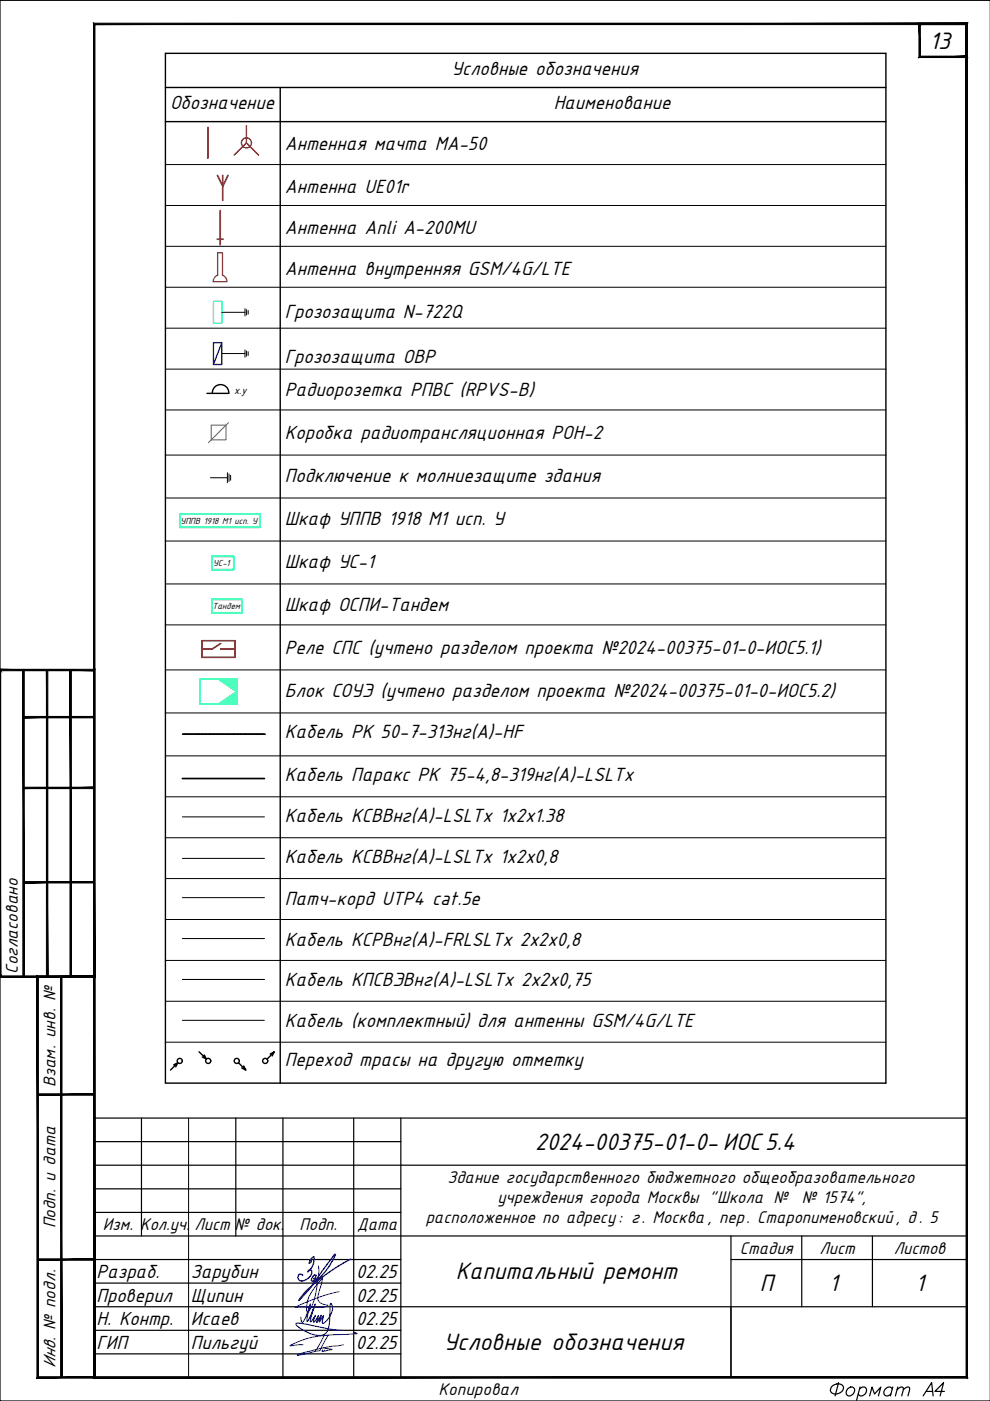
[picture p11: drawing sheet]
<svg xmlns="http://www.w3.org/2000/svg" width="210mm" height="297mm" viewBox="0 0 210 297" stroke-linecap="round" stroke-linejoin="round" font-family="sans-serif">
<defs><g id="words">
<text font-size="7.5" x="175" y="298.1">Формат А4</text>
<g font-size="5.6">
<text x="113.5" y="243.8">2024-00375-01-0- ИОС 5.4</text>
<text x="96.7" y="271.2">Капитальный ремонт</text>
<text x="161.1" y="273.8">П</text>
<text x="175.8" y="273.8">1</text>
<text x="194.1" y="273.8">1</text>
</g>
<g font-size="5.4">
<text x="197.1" y="10.3">13</text>
<text x="94" y="286.3">Условные обозначения</text>
</g>
<g font-size="4.5">
<text x="95.8" y="16">Условные обозначения</text>
<text x="36" y="23.2">Обозначение</text>
<text x="117.4" y="23.2">Наименование</text>
<text x="60.4" y="31.9">Антенная мачта MA-50</text>
<text x="60.4" y="41">Антенна UE01r</text>
<text x="60.4" y="49.6">Антенна Anli A-200MU</text>
<text x="60.4" y="58.3">Антенна внутренняя GSM/4G/LTE</text>
<text x="60.4" y="67.4">Грозозащита N-722Q</text>
<text x="60.4" y="77">Грозозащита ОВР</text>
<text x="60.4" y="83.9">Радиорозетка РПВС (RPVS-B)</text>
<text x="60.4" y="93">Коробка радиотрансляционная РОН-2</text>
<text x="60.4" y="102.2">Подключение к молниезащите здания</text>
<text x="60.4" y="111.3">Шкаф УППВ 1918 М1 исп. У</text>
<text x="60.4" y="120.4">Шкаф УС-1</text>
<text x="60.4" y="129.5">Шкаф ОСПИ-Тандем</text>
<text x="60.4" y="138.6">Реле СПС (учтено разделом проекта №2024-00375-01-0-ИОС5.1)</text>
<text x="60.4" y="147.7">Блок СОУЭ (учтено разделом проекта №2024-00375-01-0-ИОС5.2)</text>
<text x="60.4" y="156.5">Кабель РК 50-7-313нг(А)-HF</text>
<text x="60.4" y="165.6">Кабель Паракс РК 75-4,8-319нг(А)-LSLTx</text>
<text x="60.4" y="174.3">Кабель КСВВнг(А)-LSLTx 1х2х1.38</text>
<text x="60.4" y="183">Кабель КСВВнг(А)-LSLTx 1х2х0,8</text>
<text x="60.4" y="191.8">Патч-корд UTP4 cat.5e</text>
<text x="60.4" y="200.5">Кабель КСРВнг(А)-FRLSLTx 2х2х0,8</text>
<text x="60.4" y="209.1">Кабель КПСВЭВнг(А)-LSLTx 2х2х0,75</text>
<text x="60.4" y="217.8">Кабель (комплектный) для антенны GSM/4G/LTE</text>
<text x="60.4" y="225.9">Переход трасы на другую отметку</text>
<text x="20.5" y="270.9">Разраб.</text>
<text x="20.5" y="276">Проверил</text>
<text x="40.5" y="270.9">Зарубин</text>
<text x="40.5" y="276">Щипин</text>
<text x="75.5" y="270.9">02.25</text>
<text x="75.5" y="276">02.25</text>
<text x="20.5" y="281">Н. Контр.</text>
<text x="40.5" y="281">Исаев</text>
<text x="75.5" y="281">02.25</text>
<text x="20.5" y="285.9">ГИП</text>
<text x="40.5" y="285.9">Пильгуй</text>
<text x="75.5" y="285.9">02.25</text>
</g>
<g font-size="4">
<text x="94.9" y="250.9">Здание государственного бюджетного общеобразовательного</text>
<text x="105.5" y="255">учреждения города Москвы &quot;Школа №</text>
<text x="170" y="255">№ 1574&quot;,</text>
<text x="21.8" y="260.8">Изм. Кол.уч.</text>
<text x="41.2" y="260.8">Лист № док.</text>
<text x="63.5" y="260.8">Подп.</text>
<text x="75.7" y="260.8">Дата</text>
<text x="90.3" y="259.2">расположенное по адресу : г. Москва, пер. Старопименовский , д. 5</text>
<text x="156.9" y="265.8">Стадия</text>
<text x="173.7" y="265.8">Лист</text>
<text x="189.5" y="265.8">Листов</text>
</g>
<g font-size="3.9">
<text x="3.7" y="206.5" transform="rotate(-90 3.7 206.5)">Согласовано</text>
<text x="11.7" y="230.5" transform="rotate(-90 11.7 230.5)">Взам. инв. №</text>
<text x="11.7" y="260.4" transform="rotate(-90 11.7 260.4)">Подп. и дата</text>
<text x="11.7" y="290.1" transform="rotate(-90 11.7 290.1)">Инв. № подл.</text>
<text x="93" y="295.8">Копировал</text>
</g>
<text font-size="2.5" x="49.6" y="83.6">x.y</text>
<g font-size="2.1">
<text x="38.3" y="111.1">УППВ 1918 М1 исп. У</text>
<text x="45.2" y="120.1">УС-1</text>
<text x="45" y="129.2">Тандем</text>
</g>
</g></defs>
<path d="M47 75h4.9M47 66.2h4.9M51.9 65.4v1.6M51.9 74.2v1.5M52.3 65.6v1.2M52.3 74.4v1.1M52.6 65.8v.8M52.6 74.6v.8M38.7 173.2h17.4M38.7 190.3h17.4M38.7 182h17.4" fill="none" stroke="#000" stroke-width=".21"/>
<g fill="none" stroke="#000" stroke-width=".3">
<path d="M35.1 18.5h152.7M35.1 11.3h152.7v218.3h-152.7zM59.4 18.5v211.1M35.1 25.8h152.7M36.8 225.8l.9-.5-1.5 1.6M37.7 225.3l-.4 .9M42.2 223l1.6 1.5-.5-.8M42.9 224.1l.9 .4M50.6 225.3l1.5 1.6-.4-.9M51.2 226.4l.9 .5M57.3 223.5l.8-.5-1.5 1.6M58.1 223l-.4 .9"/>
<circle cx="38.1" cy="224.9" r=".54"/>
<circle cx="44.1" cy="224.9" r=".54"/>
<circle cx="50.2" cy="224.9" r=".54"/>
<circle cx="56.2" cy="224.9" r=".54"/>
</g>
<g fill="none" stroke="#000" stroke-width=".21">
<path d="M35.1 34.9h152.7M35.1 52.2h152.7M35.1 43.6h152.7M35.1 78.3h152.7M35.1 69.6h152.7M35.1 60.9h152.7M35.1 96.5h152.7M35.1 86.9h152.7M35.1 105.6h152.7M35.1 114.7h152.7M35.1 123.8h152.7M35.1 132.5h152.7"/>
<path d="M35.1 151.2h152.7M35.1 142h152.7M35.1 160.3h152.7M35.1 168.9h152.7M35.1 177.6h152.7M35.1 186.3h152.7M35.1 195h152.7M35.1 203.6h152.7M35.1 212.3h152.7M35.1 221h152.7"/>
</g>
<path d="M38.7 165.1h17.4" fill="none" stroke="#000" stroke-width=".36"/>
<path d="M46.1 37.2l1.1 2.3 1.1-2.3M47.2 37.2v5.3M46.1 50.7h1.2M46.7 44.6v7.3" fill="none" stroke="#cd6928" stroke-width=".4"/>
<path d="M44.8 90.1h3.1v3.2h-3.1zM48.4 89.6l-4.2 4.2" fill="none" stroke="#37dd00" stroke-width=".21"/>
<g fill="none" stroke="#000" stroke-width=".3">
<path d="M45 83.4a1.75 1.75 0 0 1 1.8-1.9 1.75 1.75 0 0 1 1.7 1.9h-4.6M38.7 155.7h.6M38.7 155.7h.1M38.8 155.7h.1M39 155.7h.1M39.2 155.7h.1M39.3 155.7h.1M39.3 155.7h.2M39.5 155.7h.1M39.5 155.7h.5M39.6 155.7h.1M39.8 155.7h.1"/>
<path d="M40 155.7h.1M40 155.7h.2M40.2 155.7h.1M40.2 155.7h.8M40.3 155.7h.1M40.5 155.7h.1M40.8 155.7h.1M41 155.7h.1M41.1 155.7h.1M41.2 155.7h.1M41.3 155.7h.5M41.5 155.7h.1"/>
<path d="M41.7 155.7h.1M41.8 155.7h.1M41.8 155.7h.2M42 155.7h.1M42 155.7h.5M42.1 155.7h.1M42.2 155.7h.1M42.5 155.7h.1M42.5 155.7h.2M42.7 155.7h.1M42.7 155.7h.8M42.8 155.7h.1"/>
<path d="M43 155.7h.1M43.3 155.7h.1M43.5 155.7h.1M43.6 155.7h.1M43.7 155.7h.1M43.8 155.7h.5M44 155.7h.1M44.2 155.7h.1M44.3 155.7h.1M44.5 155.7h.1M44.5 155.7h.5M44.6 155.7h.1"/>
<path d="M44.7 155.7h.1M45 155.7h.1M45 155.7h.2M45.2 155.7h.1M45.2 155.7h.8M45.3 155.7h.1M45.5 155.7h.1M45.8 155.7h.1M46 155.7h.1M46.1 155.7h.1M46.2 155.7h.1M46.2 155.7h.6"/>
<path d="M46.5 155.7h.1M46.7 155.7h.1M46.8 155.7h.1M47 155.7h.1M47 155.7h.5M47.1 155.7h.1M47.2 155.7h.1M47.5 155.7h.1M47.5 155.7h.2M47.7 155.7h.1M47.7 155.7h.8M47.8 155.7h.1"/>
<path d="M48 155.7h.1M48.3 155.7h.1M48.5 155.7h.1M48.6 155.7h.1M48.7 155.7h.1M48.7 155.7h.6M49 155.7h.1M49.2 155.7h.1M49.3 155.7h.1M49.5 155.7h.1M49.5 155.7h.5M49.6 155.7h.1"/>
<path d="M49.7 155.7h.1M50 155.7h.1M50 155.7h.2M50.2 155.7h.1M50.2 155.7h.8M50.3 155.7h.1M50.5 155.7h.1M50.8 155.7h.1M50.9 155.7h.1M51 155.7h.1M51.1 155.7h.1M51.2 155.7h.1"/>
<path d="M51.2 155.7h.6M51.5 155.7h.1M51.7 155.7h.1M51.8 155.7h.1M52 155.7h.1M52 155.7h.5M52.2 155.7h.1M52.5 155.7h.1M52.5 155.7h.2M52.7 155.7h.1M52.7 155.7h.8M52.8 155.7h.1"/>
<path d="M53 155.7h.1M53.3 155.7h.1M53.4 155.7h.1M53.5 155.7h.1M53.6 155.7h.1M53.7 155.7h.1M53.7 155.7h.6M54 155.7h.1M54.2 155.7h.1M54.3 155.7h.1M54.5 155.7h.1M54.5 155.7h.5"/>
<path d="M54.7 155.7h.1M55 155.7h.1M55 155.7h.2M55.2 155.7h.1M55.2 155.7h.9M55.3 155.7h.1M55.5 155.7h.1M55.8 155.7h.1M55.9 155.7h.1M56 155.7h.1"/>
</g>
<path d="M45.3 72.7h1.7v4.6h-1.7zM47 72.7l-1.7 4.6" fill="none" stroke="#00f" stroke-width=".3"/>
<path d="M45.3 63.9h1.7v4.6h-1.7z" fill="none" stroke="#0ff" stroke-width=".3"/>
<g fill="none" stroke="#000" stroke-width=".21">
<path d="M44.6 101.3h3.6M48.2 100.2v2.1M48.6 100.5v1.6M48.9 100.8v1M38.7 199h.1M38.8 199h.2M39 199h.6M39.6 199h.1M39.7 199h.6M40.3 199h.1M40.5 199h.6M41.1 199h.2"/>
<path d="M41.3 199h.5M41.9 199h.1M42 199h.8M42.8 199h.1M43 199h.5M43.6 199h.1M43.7 199h.6M44.3 199h.2M44.5 199h.1M44.7 199h.5M45.3 199h.1M45.4 199h.6"/>
<path d="M46 199h.1M46.1 199h.8M46.9 199h.2M47.1 199h.4M47.5 199h.2M47.7 199h.8M48.5 199h.1M48.6 199h.6M49.2 199h.2M49.4 199h.6M50 199h.2M50.2 199h.1"/>
<path d="M50.3 199h.6M50.9 199h.2M51.1 199h.5M51.7 199h.1M51.8 199h.2M52 199h.6M52.6 199h.1M52.8 199h.5M53.4 199h.1M53.5 199h.6M54.2 199h.1M54.3 199h.6"/>
<path d="M54.9 199h.1M55.1 199h.5M55.6 199h.2M55.9 199h.1M56 199h.1M38.7 207.7h.1M38.8 207.7h.2M39 207.7h.6M39.6 207.7h.1M39.7 207.7h.6M40.3 207.7h.1M40.5 207.7h.6"/>
<path d="M41.1 207.7h.2M41.3 207.7h.5M41.9 207.7h.1M42 207.7h.8M42.8 207.7h.1M43 207.7h.5M43.6 207.7h.1M43.7 207.7h.6M44.3 207.7h.2M44.5 207.7h.1M44.7 207.7h.5M45.3 207.7h.1"/>
<path d="M45.4 207.7h.6M46 207.7h.1M46.1 207.7h.8M46.9 207.7h.2M47.1 207.7h.4M47.5 207.7h.2M47.7 207.7h.8M48.5 207.7h.1M48.6 207.7h.6M49.2 207.7h.2M49.4 207.7h.6M50 207.7h.2"/>
<path d="M50.2 207.7h.1M50.3 207.7h.6M50.9 207.7h.2M51.1 207.7h.5M51.7 207.7h.1M51.8 207.7h.2M52 207.7h.6M52.6 207.7h.1M52.8 207.7h.5M53.4 207.7h.1M53.5 207.7h.6M54.2 207.7h.1"/>
<path d="M54.3 207.7h.6M54.9 207.7h.1M55.1 207.7h.5M55.6 207.7h.2M55.9 207.7h.1M56 207.7h.1"/>
</g>
<!-- layer: 0 -->
<g fill="none" stroke="#f00" stroke-width=".3">
<path d="M44 27l.1 6.6zM52.2 26.6v3.7l2.6 2.6M52.2 30.3l-2.6 2.6"/>
<circle cx="52.2" cy="30.3" r="1.07"/>
</g>
<path d="M38.2 109h16.9v2.8h-16.9zM44.9 118h4.7v2.8h-4.7zM44.9 127.1h6.5v2.8h-6.5z" fill="none" stroke="#0ff" stroke-width=".4"/>
<path d="M42.8 135.9h7v3.5h-7zM46.8 136.4l-1.8 1.2h-2.2M46.8 137.6h3" fill="none" stroke="#f00" stroke-width=".36"/>
<path d="M46.3 144l3.9 2.6-3.9 2.7M50.2 144v5.3h-7.8v-5.3h7.8v5.3" fill="none" stroke="#0f0" stroke-width=".3"/>
<g fill="#0f0" stroke="#0f0" stroke-width=".21">
<path d="M46.3 144h3.9v2.6z"/>
<path d="M46.3 149.3l3.9-2.7v2.7z"/>
</g>
<path d="M46.1 53.6h1.1v4.7a1.44 1.44 0 0 1 .9 1.4h-2.9a1.49 1.49 0 0 1 .9-1.4z" fill="none" stroke="#cd6928" stroke-width=".3"/>
<!-- layer: 0 -->
<path d="M38.7 216.3h17.3" fill="none" stroke="#000" stroke-width=".21"/>
<path d="M210 .1h-210v296.9h210" fill="none" stroke="#000" stroke-width=".25"/>
<g fill="#000" stroke="#000" stroke-width=".21">
<path d="M8 231.9v.3l12-.3zM8 232.2l12-.3v.3z"/>
<path d="M8 266.9v.3l12-.3zM8 267.2l12-.3v.3z"/>
<path d="M12.8 207.1v84.9h.3zM12.8 207.1h.3v84.9z"/>
<path d="M7.8 292.2h12.3l-.3-.3zM7.8 292.2l.3-.3h11.7zM7.8 206.9v85.3l.3-.3zM7.8 206.9l.3 .3v84.7zM7.8 206.9l.3 .3 12-.3zM8.1 207.2l12-.3-.3 .3zM20.1 206.9l-.3 .3 .3 85zM19.8 207.2l.3 85-.3-.3z"/>
</g>
<path d="M20.1 291.9l-.3 .3 185-.3zM19.8 292.2l185-.3 .3 .3zM204.8 5.2v286.7l.3 .3zM204.8 5.2l.3-.3v287.3zM20.1 5.2h184.7l.3-.3zM19.8 4.9h185.3l-185 .3zM19.8 4.9l.3 287v-286.7zM19.8 4.9l.3 287-.3 .3z" fill="#000" stroke="#000" stroke-width=".21"/>
<g fill="#000" stroke="#000" stroke-width=".21">
<path d="M0 141.9l.1 .3zM0 141.9l19.8 .3h-19.7zM0 141.9l19.8 .3 .3-.3z"/>
<path d="M5 151.9v.3l15-.3zM5 152.2l15-.3v.3z"/>
<path d="M20.1 141.9l-.3 .3 .3 65zM19.8 142.2l.3 65-.3-.3zM0 207.2h20.1l-.3-.3zM.1 206.9h19.7l-19.8 .3zM.1 206.9l-.1 .3z"/>
<path d="M5 166.9v.3l15-.3zM5 167.2l15-.3v.3z"/>
<path d="M5 186.9v.3l15-.3zM5 187.2l15-.3v.3z"/>
<path d="M0 142.1v65l.1-.2zM0 142.1l.1 .1v64.7z"/>
<path d="M4.8 142.1v65h.3zM4.8 142.1h.3v65z"/>
<path d="M9.8 142.1v65h.3zM9.8 142.1h.3v65z"/>
<path d="M14.8 142.1v65h.3zM14.8 142.1h.3v65z"/>
</g>
<path d="M195.1 5.2h9.7l.3-.3zM194.8 4.9h10.3l-10 .3zM194.8 4.9l.3 7v-6.7zM194.8 4.9l.3 7-.3 .3zM195.1 11.9l-.3 .3 10-.3zM194.8 12.2l10-.3 .3 .3zM204.8 5.2v6.7l.3 .3zM204.8 5.2l.3-.3v7.3z" fill="#000" stroke="#000" stroke-width=".21"/>
<g fill="none" stroke="#000" stroke-width=".25">
<path d="M20 237.1h185v54.9h-185zM20 237.1h.1M60 237.1v54.9M75 237.1v54.9M85 237.1v54.9M85 247h120M20 262.1h185M85 277.1h120M155 262.1v29.9M155 267h50M170 262.1v15M185 262.1v15"/>
<path d="M20 292h.1M205 292h.1"/>
</g>
<path d="M30 237.1v25M50 237.1v25M20 242h65M20 252.1h65M20 257.1h65M20 247h65M20 267h65M20 272h65M20 277.1h65M20 282.1h65M20 287h65" fill="none" stroke="#000" stroke-width=".25"/>
<path d="M40 237.1v54.9" fill="none" stroke="#000" stroke-width=".21"/>
<!-- layer: 0 -->
<path d="M155 277.1v14.9" fill="none" stroke="#000" stroke-width=".25"/>
<path d="M64.2 270.4a.65 .65 0 0 0-1 .1 .65 .65 0 0 0 .3 1l.5 .1M65.3 269.7a.43 .43 0 0 1 .5-.5 .43 .43 0 0 1 .3 .6l-.1 .4a2.57 2.57 0 0 1-2 1.4M66.4 271.1a.49 .49 0 0 0 .5-.2 .49 .49 0 0 0-.1-.6l-.4 .3-.4 .9M66.5 266.4a3.4 3.4 0 0 1-1.2 3.2M66.6 266.4l-.6 .5-.4 .9 .3-.2 .1-.4M71.1 266a13.4 13.4 0 0 1-4.1 5.5l-.2-.3-.4 .4-.4-.1M71.1 266h-.2l-5.4 7.4-2.1 2.3a16.1 16.1 0 0 1 4.8-4.8 38 38 0 0 1 6.2-3.9" fill="none" stroke="#00f" stroke-width=".3"/>
<!-- layer: 0 -->
<path d="M67.5 268.4a20.7 20.7 0 0 1-.9 7.2l-.7 1.8-.6 .9a2.46 2.46 0 0 1-.1-2.3 13.5 13.5 0 0 1 3.2-5l-.8 3a1.77 1.77 0 0 0 0 1.9 1.77 1.77 0 0 0 1.7 .8l.2 .1a4.7 4.7 0 0 1-3.3 .4h-3.7l2.3-1.1 2.9-1.1 4.2-1.1M68.6 285.8l1.8 .3-2.1 .5 .1-.4M68.8 286.2l-.1 .3M68.9 283l-2 3.5-3.9 .9 .9-.5 1.2-.3a42.5 42.5 0 0 1 7.5-1.5h.3M69.6 283l-1.8 3.4-.9 .1M75.1 282.6l.6 .2-1.6 .1a30.5 30.5 0 0 0-10.2 1.3l-2.4 1.2 2.8-.3" fill="none" stroke="#00f" stroke-width=".21"/>
<path d="M63.8 279.3l.1 .7 .2 .4a11.4 11.4 0 0 0 1.7-4l-.4 1.4-.3 2.3 .1 .1 .2-.4 1.4-3.3-1 3.6v.2l.2-.1 .9-1.3-.4 1v.4a1.48 1.48 0 0 0 .9-1.1l.1-.3-.3 1.5 .9-1.5-.4 1.4 .9-1.3-.2 1.5a1.11 1.11 0 0 0 1.1-.8 2.86 2.86 0 0 0 .8-3.3h-.1a.76 .76 0 0 0-.2 .9v.3a9 9 0 0 1-.7 4.8 2.03 2.03 0 0 1-2.4 .7 7.4 7.4 0 0 1-4.2-2.3v-.1a1.47 1.47 0 0 1 1.5-.1l2.7 .6a24.7 24.7 0 0 0 5.6 .8" fill="none" stroke="#00f" stroke-width=".25"/>
<use href="#words"/>
</svg>
